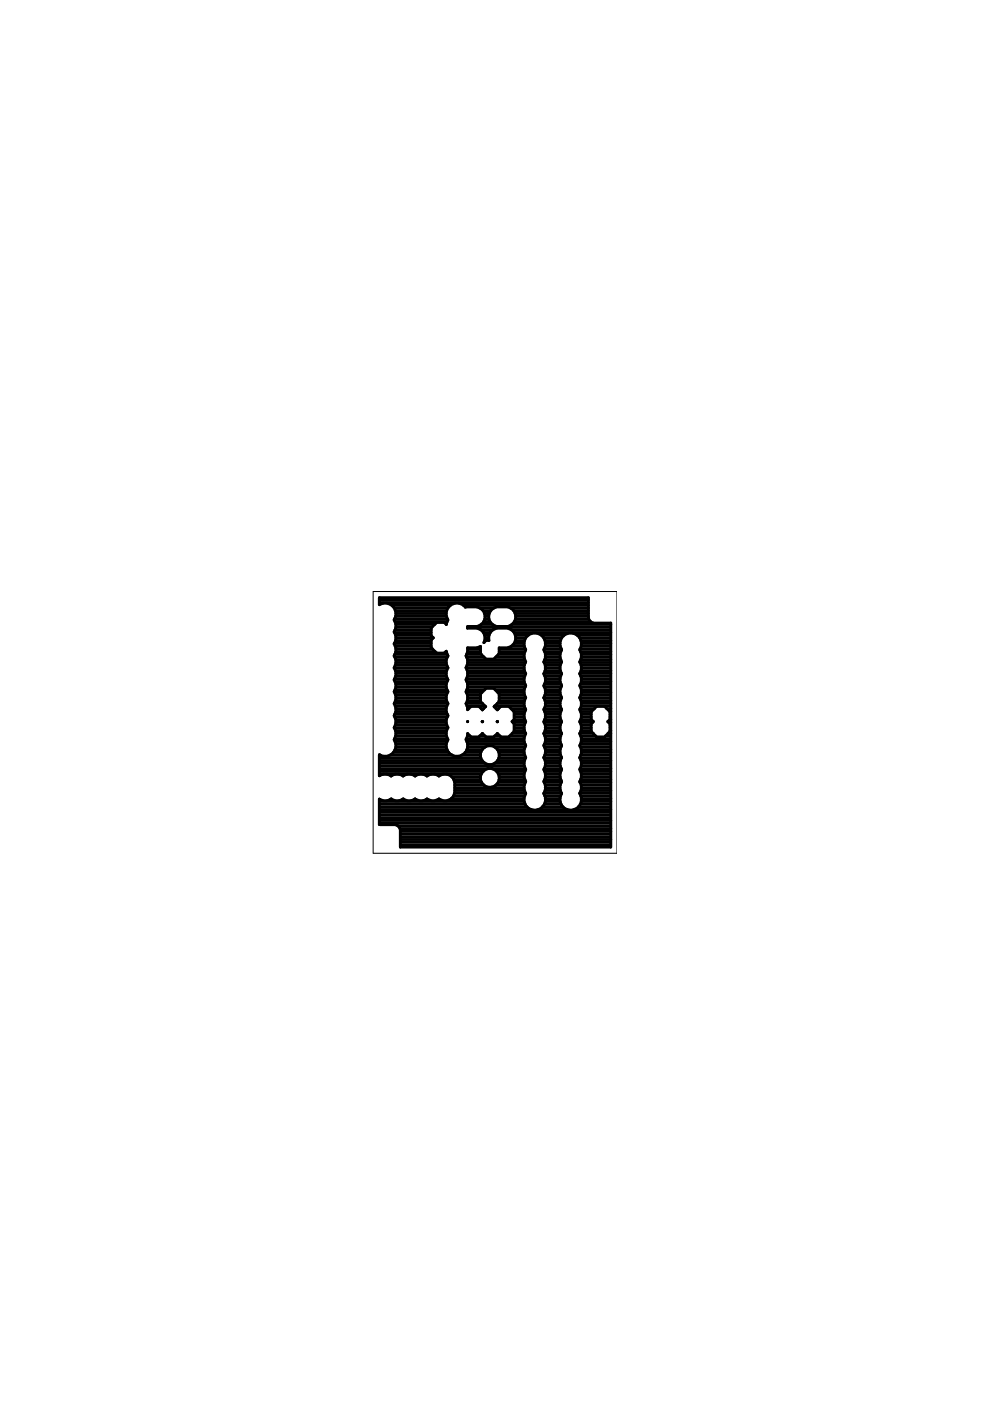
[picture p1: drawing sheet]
<svg xmlns="http://www.w3.org/2000/svg" width="210mm" height="297mm" viewBox="0 0 210 297" stroke-linecap="round" stroke-linejoin="round" font-family="sans-serif">
<g fill="none" stroke="#000" stroke-width=".61">
<path d="M80.4 127.8h44.4M80.4 127.2h44.4M83 128.3h12.5M83.6 128.9h11.4M83.6 136.4h7.8M83.6 134.1h7.8M83.7 131.2h11.2M83.7 139.3h11.1M83.7 138.7h11.1M83.7 131.8h11.1M83.8 133.5h7.6M83.8 137h7.6"/>
<path d="M83.8 129.5h10.9M83.8 135.8h7.6M83.9 134.7h7.5M83.9 130.6h10.7M83.9 139.9h10.7M83.9 138.2h8.3M83.9 137.6h7.8M83.9 135.3h7.9M83.9 132.9h7.7M83.9 132.4h8.3M83.9 130.1h10.7M94.6 138.2h.1"/>
<path d="M94.6 132.4h.1M98.3 128.3h26.5M98.9 139.3h3.7M98.9 138.7h3.1M99.1 139.9h12.2M99.1 138.2h2.8M99.1 137.6h2.8M99.1 132.9h30.4M101.7 128.9h3M101.9 133.5l.6 .6M101.9 133.5h2.6M102.1 132.4h2.3"/>
<path d="M102.4 129.5h1.6M102.5 134.1l.3 .8v.8l-.2 .5 .4-.4M102.5 134.1h1.4M102.6 131.8h1.3M102.7 130.1h1M102.7 134.7h1M102.8 131.2h.9M102.8 131.2l-.3 .7-.6 .6-.7 .3h-2.1v.4h2.1l.7 .3M102.8 131.2a2.1 2.1 0 0 0-1.6-2.5h-2.5a2.28 2.28 0 0 0-3.2-.4 2.28 2.28 0 0 0-.5 3.1l-.4 1-.4-.4h-1.6l-1.2 1.1v1.7l.5 .4-.5 .5v1.6l1.2 1.2h1.6l.4-.4 .4 .9-.4 .8v1l.4 .8-.4 .8v.9l.4 .8-.4 .8v.9l.4 .8-.4 .9v.9l.4 .8-.4 .8v.9l.4 .8-.4 .8v.9l.4 .9-.4 .8v.9l.4 .8a2.3 2.3 0 0 0 1.9 3.6 2.3 2.3 0 0 0 1.9-3.6l.3-.8v-.5l.8 .8h1.6l.8-.8 .7 .8h1.7l.8-.8 .7 .8h1.7l1.1-1.2v-1.7l-.4-.4 .4-.5v-1.6l-1.1-1.1h-1.7l-.7 .7-.7-.7 1-1.1v-1.6l-1.1-1.2h-1.7l-1.1 1.2v1.6l1.1 1.1-.7 .7-.8-.7h-1.6l-.8 .7v-.5l-.3-.8 .3-.8v-.9l-.3-.9 .3-.8v-.9l-.3-.8 .3-.8v-.9l-.3-.8 .3-.8v-1l-.3-.8 .3-.8v-.8h2.1l.7-.3v1.5l1.1 1.1h1.7l1.1-1.1v-1.2h1.9l.7-.4 .6-.6M102.8 135.3h.8M102.8 130.6h.8M103.9 129.6l.6-.6 .8-.3h2.4a2.11 2.11 0 0 1 1.7 2 2.11 2.11 0 0 1-1.7 2.1h-2.4a2.11 2.11 0 0 1-1.4-3.2z"/>
<path d="M103.9 134.1l-.3 .8 .1 .9h-.9M104.5 133.5l.8-.3h2.4l.7 .3 .6 .6M104.5 133.5l-.6 .6M105.1 139.3h6M105.7 138.7h5.4M105.8 138.2h5.5M105.8 137.6h5.6M108.2 128.9h16.6M108.4 133.5h21.1M108.5 137h2.6M108.6 132.4h20.9M108.9 129.5h15.9"/>
<path d="M109 134.1l.3 .8v.8l-.3 .7M109 136.4h2.1M109 134.1h20.5M109.1 131.8h16.1M109.2 130.1h15.6M109.2 134.7h2.8M109.3 135.8h1.9M109.3 131.2h15.5M109.3 135.3h2.1M109.3 130.6h15.5M111.5 135.2a2.3 2.3 0 0 1 3.2-.6 2.3 2.3 0 0 1 .6 3.2l.3 .8v.9l-.3 .8 .3 .8v.9l-.3 .9 .3 .8v.9l-.3 .8 .3 .8v.9l-.3 .8 .3 .8v.9l-.3 .9 .3 .8v.9l-.3 .8 .3 .8v.9l-.3 .8 .3 .9v.8l-.3 .9 .3 .8v.9l-.3 .8 .3 .8v.9l-.3 .9 .3 .8v.9l-.3 .8 .3 .8v.9l-.3 .8a2.3 2.3 0 0 1-1.9 3.6 2.3 2.3 0 0 1-1.9-3.6l-.4-.8v-.9l.4-.8-.4-.8v-.9l.4-.8-.4-.9v-.9l.4-.8-.4-.8v-.9l.4-.8-.4-.9v-.8l.4-.9-.4-.8v-.9l.4-.8-.4-.8v-.9l.4-.8-.4-.9v-.9l.4-.8-.4-.8v-.9l.4-.8-.4-.8v-.9l.4-.8-.4-.9v-.9l.4-.8-.4-.8v-.9l.4-.8-.4-.9v-.8zM114.8 134.7h4.8"/>
<path d="M115.3 135.3h3.8M115.4 137.6h3.6M115.5 138.2h3.4M115.5 139.9h3.4M115.5 135.8h3.3M115.6 137h3.1M115.6 139.3h3.1M115.6 138.7h3.1M115.6 136.4h3.1M118.7 136.9a2.3 2.3 0 0 1 2.3-2.7 2.3 2.3 0 0 1 2.3 2.7M118.7 136.9l.4 .9-.4 .8v.9l.4 .8-.4 .8v.9l.4 .9-.4 .8v.9l.4 .8-.4 .8v.9l.4 .8-.4 .8v.9l.4 .9-.4 .8v.9l.4 .8-.4 .8v.9l.4 .8-.4 .9v.8l.4 .9-.4 .8v.9l.4 .8-.4 .8v.9l.4 .9-.4 .8v.9l.4 .8-.4 .8v.9l.4 .8a2.3 2.3 0 0 0 1.9 3.6 2.3 2.3 0 0 0 1.9-3.6l.4-.8v-.9l-.4-.8 .4-.8v-.9l-.4-.8 .4-.9v-.9l-.4-.8 .4-.8v-.9l-.4-.8 .4-.9v-.8l-.4-.9 .4-.8v-.9l-.4-.8 .4-.8v-.9l-.4-.8 .4-.9v-.9l-.4-.8M122.4 134.7h7.1"/>
<path d="M122.9 135.3h6.6M123 137.6h6.5M123.1 138.2h6.4M123.1 139.9h6.4M123.2 135.8h6.3M123.2 137h6.3M123.3 136.9l-.4 .9 .4 .8v.9l-.4 .8 .4 .8v.9l-.4 .9 .4 .8v.9l-.4 .8 .4 .8v.9l-.4 .8M123.3 139.3h6.2M123.3 138.7h6.2M123.3 136.4h6.2M83.4 159.5h11.7M83.6 154.3h11.4"/>
<path d="M83.6 141.6h11.4M83.6 149.1h11.3M83.7 156.6h11.2M83.7 146.8h11.2M83.7 143.9h11.2M83.7 152h11.1M83.7 151.4h11.1M83.7 158.9h11.1M83.7 157.2h11.1M83.7 144.5h11.1M83.8 146.2h11M83.8 149.7h11"/>
<path d="M83.8 153.7h10.9M83.8 141h10.9M83.8 142.2h10.9M83.8 154.9h10.9M83.8 148.5h10.9M83.9 156h10.8M83.9 147.4h10.8M83.9 143.3h10.7M83.9 158.3h10.7M83.9 157.8h10.7M83.9 155.5h10.7M83.9 153.2h10.7"/>
<path d="M83.9 152.6h10.7M83.9 150.9h10.7M83.9 150.3h10.7M83.9 148h10.7M83.9 145.6h10.7M83.9 145.1h10.7M83.9 142.8h10.7M83.9 140.5h10.7M98.6 159.5h3.4M98.8 149.1h3.5M98.8 141.6h12.3M98.9 156.6h12.2"/>
<path d="M98.9 146.8h3.3M98.9 143.9h12.2M99 144.5h12.1M99 158.9h3.2M99 157.2h12.1M99 146.2h3.8M99 149.7h3.8M99 141h12.2M99.1 142.2h12.1M99.1 148.5h2.8M99.1 147.4h2.8M99.1 156h.6"/>
<path d="M99.1 143.3h12.2M99.1 153h.1M99.1 158.3h3.8M99.1 157.8h12.2M99.1 150.3h.3M99.1 148h2.8M99.1 145.6h12.3M99.1 145.1h12.2M99.1 142.8h12.3M99.1 140.5h12.3M101.7 156h1.1M102 150.3h.5"/>
<path d="M102.2 153h.1zM104.8 158.3h6.5M104.9 156h1.1M104.9 149.7h6.2M105 146.2h6.1M105.2 150.3h.5M105.5 153h.1M105.5 149.1h5.6M105.5 158.9h5.6M105.6 146.8h5.5M105.8 159.5h5.3M105.8 148.5h5.4"/>
<path d="M105.8 148h5.6M105.8 147.4h5.4M108.1 156h3.2M108.4 150.3h3M108.6 155.5h2.8M108.7 153.2h2.7M109 150.9h2.3M109 152.6h2.3M109 154.9h2.2M109 154.3h2.1M109 153.7h2.1M109 152h2.1"/>
<path d="M109 151.4h2.1M115.3 148h3.8M115.3 155.5h3.7M115.3 142.8h3.7M115.4 153.2h3.6M115.4 140.5h3.6M115.4 150.3h3.6M115.4 145.6h3.6M115.4 158.3h3.6M115.4 157.8h3.6M115.4 145.1h3.6M115.5 152.6h3.4"/>
<path d="M115.5 150.9h3.4M115.5 156h3.4M115.5 143.3h3.4M115.5 147.4h3.4M115.5 148.5h3.3M115.6 154.9h3.2M115.6 142.2h3.2M115.6 141h3.2M115.6 153.7h3.2M115.6 149.7h3.2M115.6 159.5h3.1M115.6 158.9h3.1"/>
<path d="M115.6 157.2h3.1M115.6 156.6h3.1M115.6 154.3h3.1M115.6 152h3.1M115.6 151.4h3.1M115.6 149.1h3.1M115.6 146.8h3.1M115.6 146.2h3.1M115.6 144.5h3.1M115.6 143.9h3.1M115.6 141.6h3.1M122.9 155.5h2.9"/>
<path d="M122.9 148h6.6M122.9 142.8h6.6M123 153.2h2.6M123 140.5h6.5M123 150.3h3M123 158.3h6.5M123 145.6h6.5M123 157.8h6.5M123 145.1h6.5M123.1 152.6h2.3M123.1 150.9h2.3M123.1 156h3.2"/>
<path d="M123.1 147.4h6.4M123.1 143.3h6.4M123.2 148.5h6.3M123.2 154.9h2.1M123.2 142.2h6.3M123.2 153.7h2.1M123.2 141h6.3M123.2 149.7h6.3M123.3 159.5h6.2M123.3 158.9h6.2M123.3 157.2h6.2M123.3 156.6h6.2"/>
<path d="M123.3 154.3h2M123.3 152h2M123.3 151.4h2M123.3 149.1h6.2M123.3 146.8h6.2M123.3 146.2h6.2M123.3 144.5h6.2M123.3 143.9h6.2M123.3 141.6h6.2M125.3 150.9l1.2-1.1h1.7l1.1 1.1v1.6l-.4 .5 .4 .4v1.7l-1.1 1.2h-1.7l-1.2-1.2v-1.7l.5-.4-.5-.5zM128.4 156h1.1M128.7 150.3h.8"/>
<path d="M128.9 155.5h.6M129 153.2h.5M129.3 150.9h.2M129.3 152.6h.2M129.3 154.9h.2M129.3 154.3h.2M129.3 153.7h.2M129.3 152h.2M129.3 151.4h.2M80.4 164.1h21.6M80.4 174.5h49.1M80.4 173.9h49.1"/>
<path d="M80.4 173.4h49.1M80.4 172.8h49.1M80.4 172.2h49.1M80.4 171.6h32.2M80.4 171.1h31.3M80.4 170.5h30.9M80.4 169.9h30.7M80.4 163.6h22M80.4 163h23M80.4 162.4h30.7M80.4 161.8h22.4M80.4 161.2h21.8"/>
<path d="M80.4 160.7h21.6M80.4 160.1h.2M81.2 164.1l-.8 .4v-4.5a2.29 2.29 0 0 0 2.9-.3 2.29 2.29 0 0 0 .3-2.9l.3-.8v-.9l-.3-.8 .3-.9v-.9l-.3-.8 .3-.8v-.9l-.3-.8 .3-.8v-.9l-.3-.9 .3-.8v-.9l-.3-.8 .3-.8v-.9l-.3-.8 .3-.8v-1l-.3-.8 .3-.8v-.9l-.3-.8 .3-.8v-.9l-.3-.8 .3-.9v-.9l-.3-.8a2.29 2.29 0 0 0-.3-2.9 2.29 2.29 0 0 0-2.9-.3v-1.5h44.4v4.3l.1 .5 .9 .6h3.7v47.5h-44.6v-3.7l-.2-.5-.9-.6h-3.4v-5.4a2.05 2.05 0 0 0 2.5 0 2.03 2.03 0 0 0 2.6 0 2.03 2.03 0 0 0 2.5 0 2 2 0 0 0 2.5 0 2.05 2.05 0 0 0 2.6 0 2.1 2.1 0 0 0 3.3-1.3v-2.3l-.3-.8-.6-.6-.7-.3M82.1 164.1l.8 .4 .9-.4M82.7 160.1h13.1M84.4 175.1h45.1M84.6 164.1l.9 .4 .8-.4M84.8 175.7h44.7M84.9 179.2h44.6M84.9 178.6h44.6M84.9 178h44.6M84.9 177.4h44.6"/>
<path d="M84.9 176.8h44.6M84.9 176.3h44.6M87.1 164.1l.9 .4 .9-.4M89.7 164.1l.8 .4 .9-.4M92.2 164.1l.9 .4 .8-.4M95.7 169.3h15.4M95.8 164.7h6.1M96.2 168.7h15.1M96.2 165.3h5.7M96.4 168.2h15M96.4 167.6h14.8M96.4 167h14.7"/>
<path d="M96.4 166.4h6.2M96.4 165.9h5.7M97.9 160.1h4M102.2 161.2a2.02 2.02 0 0 1 1.7-3.1 2.02 2.02 0 0 1 1.6 3.1M102.2 161.2a1.99 1.99 0 0 0 3.3 0M104.3 163h7.1M104.9 161.8h6.2M105.2 166.4h5.9M105.3 163.6h6M105.5 161.2h5.7M105.6 165.9h5.8M105.7 164.1h5.4"/>
<path d="M105.8 160.7h5.6M105.8 165.3h5.5M105.8 164.7h5.3M105.8 160.1h5.5M114.1 171.6h6.2M115 171.1h4.4M115.3 168.2h3.7M115.3 160.7h3.8M115.4 165.9h3.6M115.4 163h3.6M115.4 170.5h3.6M115.5 165.3h3.4"/>
<path d="M115.5 163.6h3.4M115.5 168.7h3.4M115.5 160.1h3.4M115.6 167.6h3.2M115.6 161.2h3.2M115.6 166.4h3.2M115.6 162.4h3.2M115.6 164.1h3.1M115.6 169.9h3.1M115.6 169.3h3.1M115.6 167h3.1M115.6 164.7h3.1"/>
<path d="M115.6 161.8h3.1M121.7 171.6h7.8M122.6 171.1h6.9M122.9 168.2h6.6M122.9 160.7h6.6M123 165.9h6.5M123 163h6.5M123 170.5h6.5M123.1 165.3h6.4M123.1 163.6h6.4M123.1 168.7h6.4M123.1 160.1h6.4"/>
<path d="M123.2 167.6h6.3M123.2 161.2h6.3M123.2 166.4h6.3M123.2 162.4h6.3M123.3 164.1h6.2M123.3 169.9h6.2M123.3 169.3h6.2M123.3 167h6.2M123.3 164.7h6.2M123.3 161.8h6.2"/>
<circle cx="103.9" cy="164.9" r="2.01"/>
</g>
<path d="M79.1 125.4h51.7v55.5h-51.7z" fill="none" stroke="#000" stroke-width=".21"/>
</svg>
